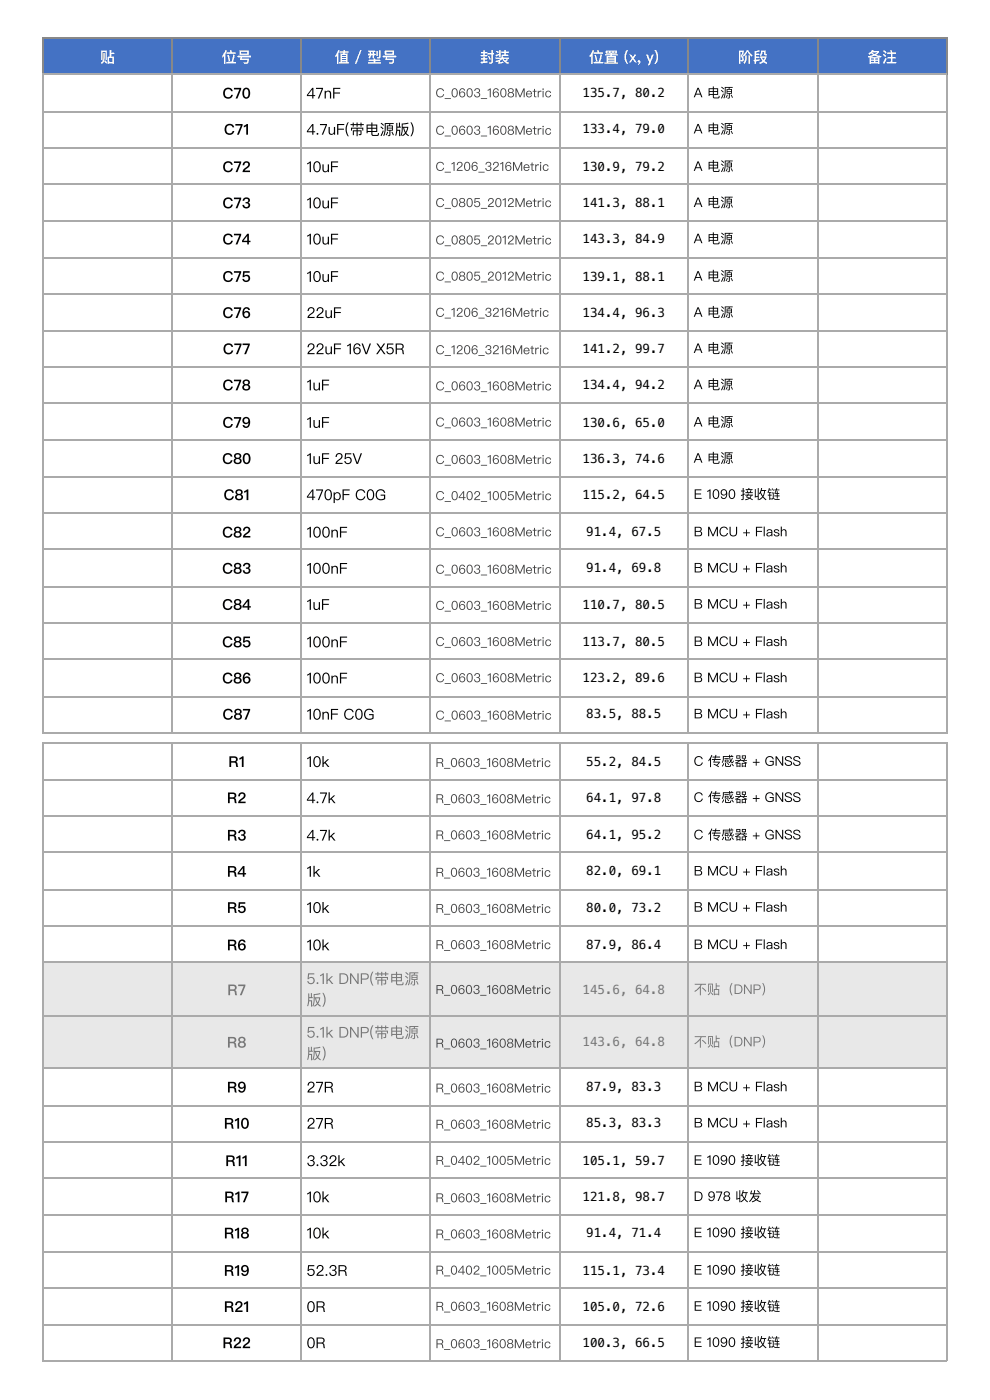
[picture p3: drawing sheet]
<svg xmlns="http://www.w3.org/2000/svg" width="210mm" height="297mm" viewBox="0 0 210 297" stroke-linecap="round" stroke-linejoin="round" font-family="sans-serif">
<defs><g id="words">
<g font-size="3.2" fill="#fff">
<text x="21.2" y="13.2">贴</text>
<text x="47" y="13.2">位号</text>
<text x="70.9" y="13.2">值 / 型号</text>
<text x="101.7" y="13.2">封装</text>
<text x="124.9" y="13.2">位置 (x, y)</text>
<text x="156.5" y="13.2">阶段</text>
<text x="183.8" y="13.2">备注</text>
</g>
<g font-size="3.2">
<text x="47.2" y="20.9">C70</text>
<text x="65" y="20.9">47nF</text>
<text x="47.5" y="28.6">C71</text>
<text x="65" y="28.6">4.7uF(带电源版)</text>
<text x="47.2" y="36.5">C72</text>
<text x="65" y="36.5">10uF</text>
<text x="47.2" y="44.2">C73</text>
<text x="65" y="44.2">10uF</text>
<text x="47.2" y="51.9">C74</text>
<text x="65" y="51.9">10uF</text>
<text x="47.2" y="59.8">C75</text>
<text x="65" y="59.8">10uF</text>
<text x="47.2" y="67.5">C76</text>
<text x="65" y="67.5">22uF</text>
<text x="47.3" y="75.1">C77</text>
<text x="65" y="75.1">22uF 16V X5R</text>
<text x="47.2" y="82.8">C78</text>
<text x="65" y="82.8">1uF</text>
<text x="47.2" y="90.8">C79</text>
<text x="65" y="90.8">1uF</text>
<text x="47.1" y="98.4">C80</text>
<text x="65" y="98.4">1uF 25V</text>
<text x="47.4" y="106.1">C81</text>
<text x="65" y="106.1">470pF C0G</text>
<text x="47.1" y="114">C82</text>
<text x="65" y="114">100nF</text>
<text x="47.1" y="121.7">C83</text>
<text x="65" y="121.7">100nF</text>
<text x="47.1" y="129.4">C84</text>
<text x="65" y="129.4">1uF</text>
<text x="47.1" y="137.3">C85</text>
<text x="65" y="137.3">100nF</text>
<text x="47.1" y="145">C86</text>
<text x="65" y="145">100nF</text>
<text x="47.2" y="152.7">C87</text>
<text x="65" y="152.7">10nF C0G</text>
<text x="48.4" y="162.7">R1</text>
<text x="65" y="162.7">10k</text>
<text x="48.1" y="170.4">R2</text>
<text x="65" y="170.4">4.7k</text>
<text x="48.1" y="178.3">R3</text>
<text x="65" y="178.3">4.7k</text>
<text x="48.1" y="186">R4</text>
<text x="65" y="186">1k</text>
<text x="48.1" y="193.7">R5</text>
<text x="65" y="193.7">10k</text>
<text x="48.1" y="201.6">R6</text>
<text x="65" y="201.6">10k</text>
<text x="48.1" y="231.8">R9</text>
<text x="65" y="231.8">27R</text>
<text x="47.5" y="239.4">R10</text>
<text x="65" y="239.4">27R</text>
<text x="47.8" y="247.4">R11</text>
<text x="65" y="247.4">3.32k</text>
<text x="47.5" y="255.1">R17</text>
<text x="65" y="255.1">10k</text>
<text x="47.5" y="262.7">R18</text>
<text x="65" y="262.7">10k</text>
<text x="47.5" y="270.7">R19</text>
<text x="65" y="270.7">52.3R</text>
<text x="47.5" y="278.3">R21</text>
<text x="65" y="278.3">0R</text>
<text x="47.2" y="286">R22</text>
<text x="65" y="286">0R</text>
</g>
<g font-size="3.2" fill="#777">
<text x="65" y="208.8">5.1k DNP(带电源</text>
<text x="48.2" y="211.1">R7</text>
<text x="65" y="213.3">版)</text>
<text x="65" y="220.1">5.1k DNP(带电源</text>
<text x="48.1" y="222.3">R8</text>
<text x="65" y="224.6">版)</text>
</g>
<g font-size="2.8">
<text x="147.1" y="20.6">A 电源</text>
<text x="147.1" y="28.3">A 电源</text>
<text x="147.1" y="36.2">A 电源</text>
<text x="147.1" y="43.9">A 电源</text>
<text x="147.1" y="51.6">A 电源</text>
<text x="147.1" y="59.5">A 电源</text>
<text x="147.1" y="67.2">A 电源</text>
<text x="147.1" y="74.9">A 电源</text>
<text x="147.1" y="82.6">A 电源</text>
<text x="147.1" y="90.5">A 电源</text>
<text x="147.1" y="98.2">A 电源</text>
<text x="147.1" y="105.8">E 1090 接收链</text>
<text x="147.1" y="113.8">B MCU + Flash</text>
<text x="147.1" y="121.4">B MCU + Flash</text>
<text x="147.1" y="129.1">B MCU + Flash</text>
<text x="147.1" y="137.1">B MCU + Flash</text>
<text x="147.1" y="144.7">B MCU + Flash</text>
<text x="147.1" y="152.4">B MCU + Flash</text>
<text x="147.1" y="162.5">C 传感器 + GNSS</text>
<text x="147.1" y="170.1">C 传感器 + GNSS</text>
<text x="147.1" y="178.1">C 传感器 + GNSS</text>
<text x="147.1" y="185.7">B MCU + Flash</text>
<text x="147.1" y="193.4">B MCU + Flash</text>
<text x="147.1" y="201.3">B MCU + Flash</text>
<text x="147.1" y="231.5">B MCU + Flash</text>
<text x="147.1" y="239.2">B MCU + Flash</text>
<text x="147.1" y="247.1">E 1090 接收链</text>
<text x="147.1" y="254.8">D 978 收发</text>
<text x="147.1" y="262.5">E 1090 接收链</text>
<text x="147.1" y="270.4">E 1090 接收链</text>
<text x="147.1" y="278.1">E 1090 接收链</text>
<text x="147.1" y="285.8">E 1090 接收链</text>
</g>
<g font-size="2.8" fill="#777">
<text x="147.1" y="210.9">不贴（DNP）</text>
<text x="147.1" y="222">不贴（DNP）</text>
</g>
<g font-size="2.6" fill="#444">
<text x="92.3" y="20.6">C_0603_1608Metric</text>
<text x="92.3" y="28.6">C_0603_1608Metric</text>
<text x="92.3" y="36.2">C_1206_3216Metric</text>
<text x="92.3" y="43.9">C_0805_2012Metric</text>
<text x="92.3" y="51.9">C_0805_2012Metric</text>
<text x="92.3" y="59.5">C_0805_2012Metric</text>
<text x="92.3" y="67.2">C_1206_3216Metric</text>
<text x="92.3" y="75.1">C_1206_3216Metric</text>
<text x="92.3" y="82.8">C_0603_1608Metric</text>
<text x="92.3" y="90.5">C_0603_1608Metric</text>
<text x="92.3" y="98.4">C_0603_1608Metric</text>
<text x="92.3" y="106.1">C_0402_1005Metric</text>
<text x="92.3" y="113.8">C_0603_1608Metric</text>
<text x="92.3" y="121.7">C_0603_1608Metric</text>
<text x="92.3" y="129.4">C_0603_1608Metric</text>
<text x="92.3" y="137.1">C_0603_1608Metric</text>
<text x="92.3" y="144.7">C_0603_1608Metric</text>
<text x="92.3" y="152.7">C_0603_1608Metric</text>
<text x="92.3" y="162.7">R_0603_1608Metric</text>
<text x="92.3" y="170.4">R_0603_1608Metric</text>
<text x="92.3" y="178.1">R_0603_1608Metric</text>
<text x="92.3" y="186">R_0603_1608Metric</text>
<text x="92.3" y="193.7">R_0603_1608Metric</text>
<text x="92.3" y="201.3">R_0603_1608Metric</text>
<text x="92.3" y="210.9">R_0603_1608Metric</text>
<text x="92.3" y="222.3">R_0603_1608Metric</text>
<text x="92.3" y="231.8">R_0603_1608Metric</text>
<text x="92.3" y="239.4">R_0603_1608Metric</text>
<text x="92.3" y="247.1">R_0402_1005Metric</text>
<text x="92.3" y="255.1">R_0603_1608Metric</text>
<text x="92.3" y="262.7">R_0603_1608Metric</text>
<text x="92.3" y="270.4">R_0402_1005Metric</text>
<text x="92.3" y="278.1">R_0603_1608Metric</text>
<text x="92.3" y="286">R_0603_1608Metric</text>
</g>
<g font-size="2.6">
<text x="123.5" y="20.6">135.7, 80.2</text>
<text x="123.5" y="28.3">133.4, 79.0</text>
<text x="123.5" y="36.2">130.9, 79.2</text>
<text x="123.5" y="43.9">141.3, 88.1</text>
<text x="123.5" y="51.6">143.3, 84.9</text>
<text x="123.5" y="59.5">139.1, 88.1</text>
<text x="123.5" y="67.2">134.4, 96.3</text>
<text x="123.5" y="74.9">141.2, 99.7</text>
<text x="123.5" y="82.6">134.4, 94.2</text>
<text x="123.5" y="90.5">130.6, 65.0</text>
<text x="123.5" y="98.2">136.3, 74.6</text>
<text x="123.5" y="105.8">115.2, 64.5</text>
<text x="124.3" y="113.8">91.4, 67.5</text>
<text x="124.3" y="121.4">91.4, 69.8</text>
<text x="123.5" y="129.1">110.7, 80.5</text>
<text x="123.5" y="137.1">113.7, 80.5</text>
<text x="123.5" y="144.7">123.2, 89.6</text>
<text x="124.3" y="152.4">83.5, 88.5</text>
<text x="124.3" y="162.5">55.2, 84.5</text>
<text x="124.3" y="170.1">64.1, 97.8</text>
<text x="124.3" y="178.1">64.1, 95.2</text>
<text x="124.3" y="185.7">82.0, 69.1</text>
<text x="124.3" y="193.4">80.0, 73.2</text>
<text x="124.3" y="201.3">87.9, 86.4</text>
<text x="124.3" y="231.5">87.9, 83.3</text>
<text x="124.3" y="239.2">85.3, 83.3</text>
<text x="123.5" y="247.1">105.1, 59.7</text>
<text x="123.5" y="254.8">121.8, 98.7</text>
<text x="124.3" y="262.5">91.4, 71.4</text>
<text x="123.5" y="270.4">115.1, 73.4</text>
<text x="123.5" y="278.1">105.0, 72.6</text>
<text x="123.5" y="285.8">100.3, 66.5</text>
</g>
<g font-size="2.6" fill="#777">
<text x="123.5" y="210.9">145.6, 64.8</text>
<text x="123.5" y="222">143.6, 64.8</text>
</g>
</g></defs>
<g fill="#4472c4">
<path d="M9.3 8.2h27.2v7.7h-27.2z"/>
<path d="M36.5 8.2h27.3v7.7h-27.3z"/>
<path d="M63.8 8.2h27.5v7.7h-27.5z"/>
<path d="M91.3 8.2h27.2v7.7h-27.2z"/>
<path d="M118.5 8.2h27.5v7.7h-27.5z"/>
<path d="M146 8.2h27.3v7.7h-27.3z"/>
<path d="M173.3 8.2h27.5v7.7h-27.5z"/>
</g>
<g fill="#e8e8e8">
<path d="M9.3 204.3h27v11.1h-27z"/>
<path d="M36.5 204.3h27.3v11.1h-27.3z"/>
<path d="M64 204.3h27.1v11.1h-27.1z"/>
<path d="M91.3 204.3h27.2v11.1h-27.2z"/>
<path d="M118.7 204.3h27.1v11.1h-27.1z"/>
<path d="M146 204.3h27.3v11.1h-27.3z"/>
<path d="M173.5 204.3h27.1v11.1h-27.1z"/>
<path d="M9.3 215.6h27v10.9h-27z"/>
<path d="M36.5 215.6h27.3v10.9h-27.3z"/>
<path d="M64 215.6h27.1v10.9h-27.1z"/>
<path d="M91.3 215.6h27.2v10.9h-27.2z"/>
<path d="M118.7 215.6h27.1v10.9h-27.1z"/>
<path d="M146 215.6h27.3v10.9h-27.3z"/>
<path d="M173.5 215.6h27.1v10.9h-27.1z"/>
</g>
<path d="M9 8.1h191.8M9 15.7h191.8M9.1 7.9v8M36.4 7.9v8M63.9 7.9v8M91.1 7.9v8M118.7 7.9v8M145.9 7.9v8M173.4 7.9v8M200.7 7.9v8" fill="none" stroke="#888" stroke-width=".26"/>
<g fill="none" stroke="#aaa" stroke-width=".26">
<path d="M9 15.7h191.8M9.1 15.9v139.7M36.4 15.9v139.7M63.9 15.9v139.7M91.1 15.9v139.7M118.7 15.9v139.7M145.9 15.9v139.7M173.4 15.9v139.7M200.7 15.9v139.7M9 23.7h191.8M9 31.4h191.8M9 39h191.8"/>
<path d="M9 47h191.8M9 54.6h191.8M9 62.3h191.8M9 70.2h191.8M9 77.9h191.8M9 85.6h191.8M9 93.3h191.8M9 101.2h191.8M9 108.9h191.8M9 116.5h191.8M9 124.5h191.8M9 132.2h191.8"/>
<path d="M9 139.8h191.8M9 147.8h191.8M9 155.4h191.8M9 157.6h191.8M9.1 157.4v131.3M36.4 157.4v131.3M63.9 157.4v131.3M91.1 157.4v131.3M118.7 157.4v131.3M145.9 157.4v131.3M173.4 157.4v131.3M200.7 157.4v131.3"/>
<path d="M9 165.5h191.8M9 173.2h191.8M9 180.8h191.8M9 188.8h191.8M9 196.5h191.8M9 204.1h191.8M9 215.5h191.8M9 226.6h191.8M9 234.6h191.8M9 242.2h191.8M9 249.9h191.8M9 257.8h191.8"/>
<path d="M9 265.5h191.8M9 273.2h191.8M9 281.1h191.8M9 288.8h191.8"/>
</g>
<use href="#words"/>
</svg>
